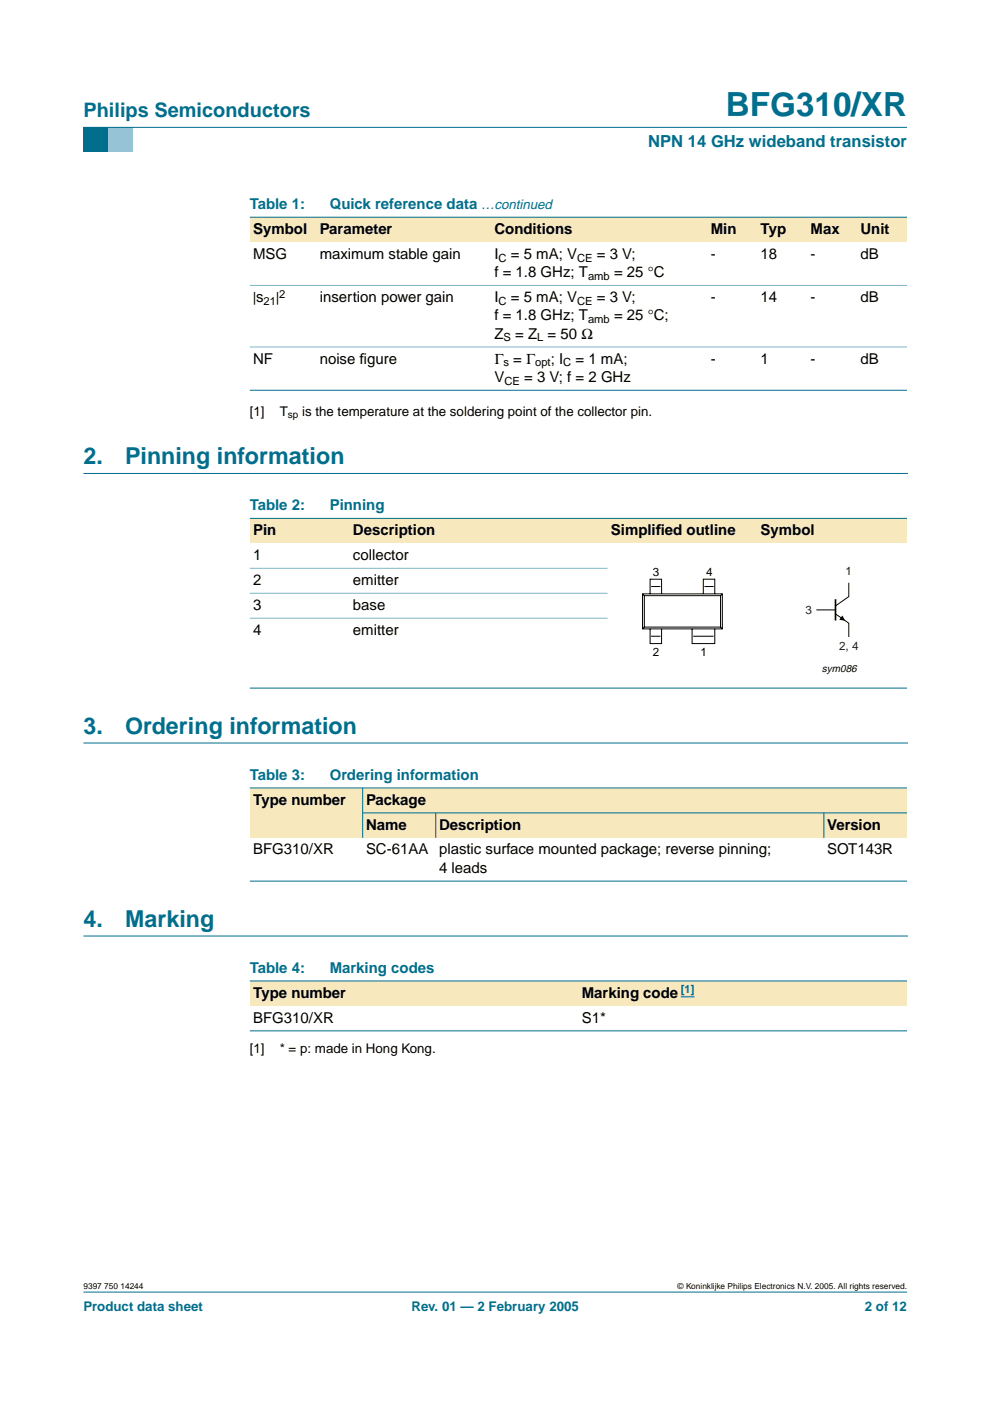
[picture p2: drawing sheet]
<svg xmlns="http://www.w3.org/2000/svg" width="210mm" height="297mm" viewBox="0 0 210 297" stroke-linecap="round" stroke-linejoin="round" font-family="sans-serif">
<defs><g id="words">
<text font-size="7.1" fill="#006e8c" x="153.9" y="24.7">BFG310/XR</text>
<g font-size="4.9" fill="#006e8c">
<text x="17.7" y="98.4">2.</text>
<text x="26.5" y="98.4">Pinning information</text>
<text x="17.7" y="155.5">3.</text>
<text x="26.5" y="155.5">Ordering information</text>
<text x="17.7" y="196.5">4.</text>
<text x="26.5" y="196.5">Marking</text>
</g>
<text font-size="4.2" fill="#006e8c" x="17.7" y="24.9">Philips Semiconductors</text>
<text font-size="3.5" fill="#006e8c" x="137.4" y="31.1">NPN 14 GHz wideband transistor</text>
<g font-size="3.2" fill="#006e8c">
<text x="53" y="44.3">Table 1:</text>
<text x="69.9" y="44.3">Quick reference data …continued</text>
<text x="53" y="108.1">Table 2:</text>
<text x="69.9" y="108.1">Pinning</text>
<text x="53" y="165.3">Table 3:</text>
<text x="69.9" y="165.3">Ordering information</text>
<text x="53" y="206.2">Table 4:</text>
<text x="69.9" y="206.2">Marking codes</text>
</g>
<g font-size="3.2">
<text x="53.7" y="49.6">Symbol</text>
<text x="67.8" y="49.6">Parameter</text>
<text x="104.8" y="49.6">Conditions</text>
<text x="150.7" y="49.6">Min</text>
<text x="161.3" y="49.6">Typ</text>
<text x="171.9" y="49.6">Max</text>
<text x="182.4" y="49.6">Unit</text>
<text x="53.7" y="54.9">MSG</text>
<text x="67.8" y="54.9">maximum stable gain</text>
<text x="104.8" y="58.8">f = 1.8 GHz; T</text>
<text x="104.8" y="54.9">I</text>
<text x="108.3" y="54.9">= 5 mA; V</text>
<text x="126.5" y="54.9">= 3 V;</text>
<text x="130.2" y="58.8">= 25 °C</text>
<text x="150.7" y="54.9">-</text>
<text x="161.3" y="54.9">18</text>
<text x="171.8" y="54.9">-</text>
<text x="182.4" y="54.9">dB</text>
<text x="53.7" y="64">|s</text>
<text x="58.5" y="64">|</text>
<text x="67.8" y="64">insertion power gain</text>
<text x="104.8" y="64">I</text>
<text x="108.3" y="64">= 5 mA; V</text>
<text x="126.5" y="64">= 3 V;</text>
<text x="150.7" y="64">-</text>
<text x="161.3" y="64">14</text>
<text x="171.9" y="64">-</text>
<text x="182.4" y="64">dB</text>
<text x="104.8" y="67.9">f = 1.8 GHz; T</text>
<text x="104.8" y="71.8">Z</text>
<text x="109.2" y="71.8">= Z = 50 Ω</text>
<text x="130.2" y="67.9">= 25 °C;</text>
<text x="53.7" y="77.1">NF</text>
<text x="67.8" y="77.1">noise f</text>
<text x="76.3" y="77.1">igure</text>
<text x="104.8" y="77.1">Γ = Γ</text>
<text x="116.8" y="77.1">; I</text>
<text x="122" y="77.1">= 1 mA;</text>
<text x="150.7" y="77.1">-</text>
<text x="161.3" y="77.1">1</text>
<text x="171.9" y="77.1">-</text>
<text x="182.4" y="77.1">dB</text>
<text x="104.8" y="81">V</text>
<text x="111.1" y="81">= 3 V; f = 2 GHz</text>
<text x="53.7" y="113.4">Pin</text>
<text x="74.8" y="113.4">Description</text>
<text x="129.5" y="113.4">Simplif</text>
<text x="139" y="113.4">ied outline</text>
<text x="161.3" y="113.4">Symbol</text>
<text x="53.7" y="118.7">1</text>
<text x="74.8" y="118.7">collector</text>
<text x="53.7" y="124">2</text>
<text x="74.8" y="124">emitter</text>
<text x="53.7" y="129.3">3</text>
<text x="74.8" y="129.3">base</text>
<text x="53.7" y="134.6">4</text>
<text x="74.8" y="134.6">emitter</text>
<text x="53.7" y="170.6">Type number</text>
<text x="77.6" y="170.6">Package</text>
<text x="77.6" y="175.9">Name</text>
<text x="93.1" y="175.9">Description</text>
<text x="175.4" y="175.9">Version</text>
<text x="53.7" y="181.2">BFG310/XR</text>
<text x="77.6" y="181.2">SC-61AA</text>
<text x="93.1" y="185">4 leads</text>
<text x="93.1" y="181.2">plastic surface mounted package; reverse pinning;</text>
<text x="175.4" y="181.2">SOT143R</text>
<text x="53.7" y="211.5">Type number</text>
<text x="123.3" y="211.5">Marking code</text>
<text x="53.7" y="216.8">BFG310/XR</text>
<text x="123.3" y="216.8">S1*</text>
</g>
<g font-size="2.8">
<text x="53" y="88.2">[1]</text>
<text x="59.3" y="88.2">T</text>
<text x="64.1" y="88.2">is the temperature at the soldering point of the collector pin.</text>
<text x="53" y="223.3">[1]</text>
<text x="59.3" y="223.3">* = p: made in Hong Kong.</text>
</g>
<g font-size="2.8" fill="#006e8c">
<text x="17.7" y="278">Product data sheet</text>
<text x="87.2" y="278">Rev. 01 — 2 February 2005</text>
<text x="183.4" y="278">2 of 12</text>
</g>
<g font-size="2.5">
<text x="138.4" y="122">3</text>
<text x="149.7" y="122">4</text>
<text x="138.4" y="139">2</text>
<text x="148.5" y="139">1</text>
</g>
<g font-size="2.5" fill="#231f20">
<text x="179.3" y="122">1</text>
<text x="170.8" y="130.2">3</text>
<text x="177.9" y="137.8">2, 4</text>
</g>
<g font-size="2.4">
<text x="105.7" y="55.4">C</text>
<text x="122.3" y="55.4">CE</text>
<text x="124.7" y="59.3">amb</text>
<text x="55.9" y="64.6">21</text>
<text x="59.2" y="63.1">2</text>
<text x="105.7" y="64.6">C</text>
<text x="122.3" y="64.6">CE</text>
<text x="124.7" y="68.5">amb</text>
<text x="106.7" y="77.7">s</text>
<text x="106.8" y="72.4">S</text>
<text x="113.5" y="77.7">opt</text>
<text x="113.9" y="72.4">L</text>
<text x="119.4" y="77.7">C</text>
<text x="106.9" y="81.6">CE</text>
</g>
<text font-size="2.4" fill="#00f" x="144.3" y="210.6">[1]</text>
<text font-size="2.2" x="174.2" y="142.6">sym086</text>
<text font-size="2.1" x="61" y="88.7">sp</text>
<g font-size="1.8">
<text x="17.7" y="273.4">9397 750 14244</text>
<text x="143.7" y="273.4">© Koninklijke Philips Electronics N.V. 2005. All rights reserved.</text>
</g>
</g></defs>
<path d="M17.7 273.9h174.6z" fill="#006e8c" stroke="#006e8c" stroke-width=".21"/>
<path d="M17.7 27h5.3v5.3h-5.3z" fill-rule="evenodd" fill="#006e8c"/>
<path d="M23 27h5.3v5.3h-5.3z" fill-rule="evenodd" fill="#96c4d6"/>
<path d="M17.7 27h174.6z" fill="#006e8c" stroke="#006e8c" stroke-width=".21"/>
<path d="M17.7 100.4h174.7M17.7 157.5h174.7M17.7 198.5h174.7" fill="none" stroke="#006e8c" stroke-width=".21"/>
<g fill="#f7e8bd">
<path d="M53 46.1h14.1v5.2h-14.1z" fill-rule="evenodd"/>
<path d="M67.1 46.1h37v5.2h-37z" fill-rule="evenodd"/>
<path d="M104.1 46.1h40.6v5.2h-40.6z" fill-rule="evenodd"/>
<path d="M144.7 46.1h5.3v5.2h-5.3z" fill-rule="evenodd"/>
<path d="M150 46.1h10.6v5.2h-10.6z" fill-rule="evenodd"/>
<path d="M160.6 46.1h10.5v5.2h-10.5z" fill-rule="evenodd"/>
<path d="M171.1 46.1h10.6v5.2h-10.6z" fill-rule="evenodd"/>
<path d="M181.7 46.1h10.6v5.2h-10.6z" fill-rule="evenodd"/>
</g>
<g fill="#006e8c" stroke="#006e8c" stroke-width=".21">
<path d="M53 46.1h139.3z"/>
<path d="M53 82.7h139.3z"/>
</g>
<g fill="#80b6c6" stroke="#80b6c6" stroke-width=".21">
<path d="M53 60.5h139.3z"/>
<path d="M53 73.6h139.3z"/>
</g>
<g fill="#f7e8bd">
<path d="M53 109.9h21.1v5.3h-21.1z" fill-rule="evenodd"/>
<path d="M74.1 109.9h44.1v5.3h-44.1z" fill-rule="evenodd"/>
<path d="M118.2 109.9h10.6v5.3h-10.6z" fill-rule="evenodd"/>
<path d="M128.8 109.9h31.8v5.3h-31.8z" fill-rule="evenodd"/>
<path d="M160.6 109.9h31.7v5.3h-31.7z" fill-rule="evenodd"/>
</g>
<g fill="#006e8c" stroke="#006e8c" stroke-width=".21">
<path d="M53 109.9h139.3z"/>
<path d="M53 145.9h139.3z"/>
</g>
<g fill="#80b6c6" stroke="#80b6c6" stroke-width=".21">
<path d="M53 120.5h75.8z"/>
<path d="M53 125.8h75.8z"/>
<path d="M53 131.1h75.8z"/>
</g>
<g fill="none" stroke="#000" stroke-width=".21">
<path d="M136.2 125.9h17v7.4h-17zM136.2 125.9l.4 .4M136.6 126.3h16.2v6.7h-16.2zM136.6 133l-.4 .3M137.8 125.9v-3.1h2.5v3.1M137.8 133.3v3.2h2.5v-3.2M138 134.9h2M138.1 124.4h1.9M146.7 133.3v3.2h4.9v-3.2M147 134.9h4.3M149.1 125.9v-3.1h2.5v3.1M149.4 124.4h1.9"/>
<path d="M152.8 133l.4 .3M153.2 125.9l-.4 .4M173.2 129.3h3.9M177.1 130.2l2.9 1.9v2.9M180 123.7v2.8l-2.9 2"/>
</g>
<path d="M178.6 130.5l.6 1.1-1.3-.2z" fill="#000"/>
<path d="M177.1 127.1v4.5" fill="none" stroke="#000" stroke-width=".35"/>
<g fill="#f7e8bd">
<path d="M53 167.1h23.9v10.5h-23.9z" fill-rule="evenodd"/>
<path d="M76.9 167.1h115.4v5.2h-115.4z" fill-rule="evenodd"/>
<path d="M76.9 172.3h15.5v5.3h-15.5z" fill-rule="evenodd"/>
<path d="M92.4 172.3h82.3v5.3h-82.3z" fill-rule="evenodd"/>
<path d="M174.7 172.3h17.6v5.3h-17.6z" fill-rule="evenodd"/>
</g>
<g fill="#006e8c" stroke="#006e8c" stroke-width=".21">
<path d="M76.9 167v10.6z"/>
<path d="M92.4 172.3v5.3z"/>
<path d="M174.7 172.3v5.3z"/>
<path d="M53 167.1h139.3z"/>
<path d="M76.8 172.3h115.5z"/>
<path d="M53 186.8h139.3z"/>
</g>
<g fill="#f7e8bd">
<path d="M53 208h69.6v5.3h-69.6z" fill-rule="evenodd"/>
<path d="M122.6 208h69.7v5.3h-69.7z" fill-rule="evenodd"/>
</g>
<path d="M144.3 211.3h2.9z" fill="#00f" stroke="#00f" stroke-width=".21"/>
<g fill="#006e8c" stroke="#006e8c" stroke-width=".21">
<path d="M53 208h139.3z"/>
<path d="M53 218.6h139.3z"/>
</g>
<use href="#words"/>
</svg>
